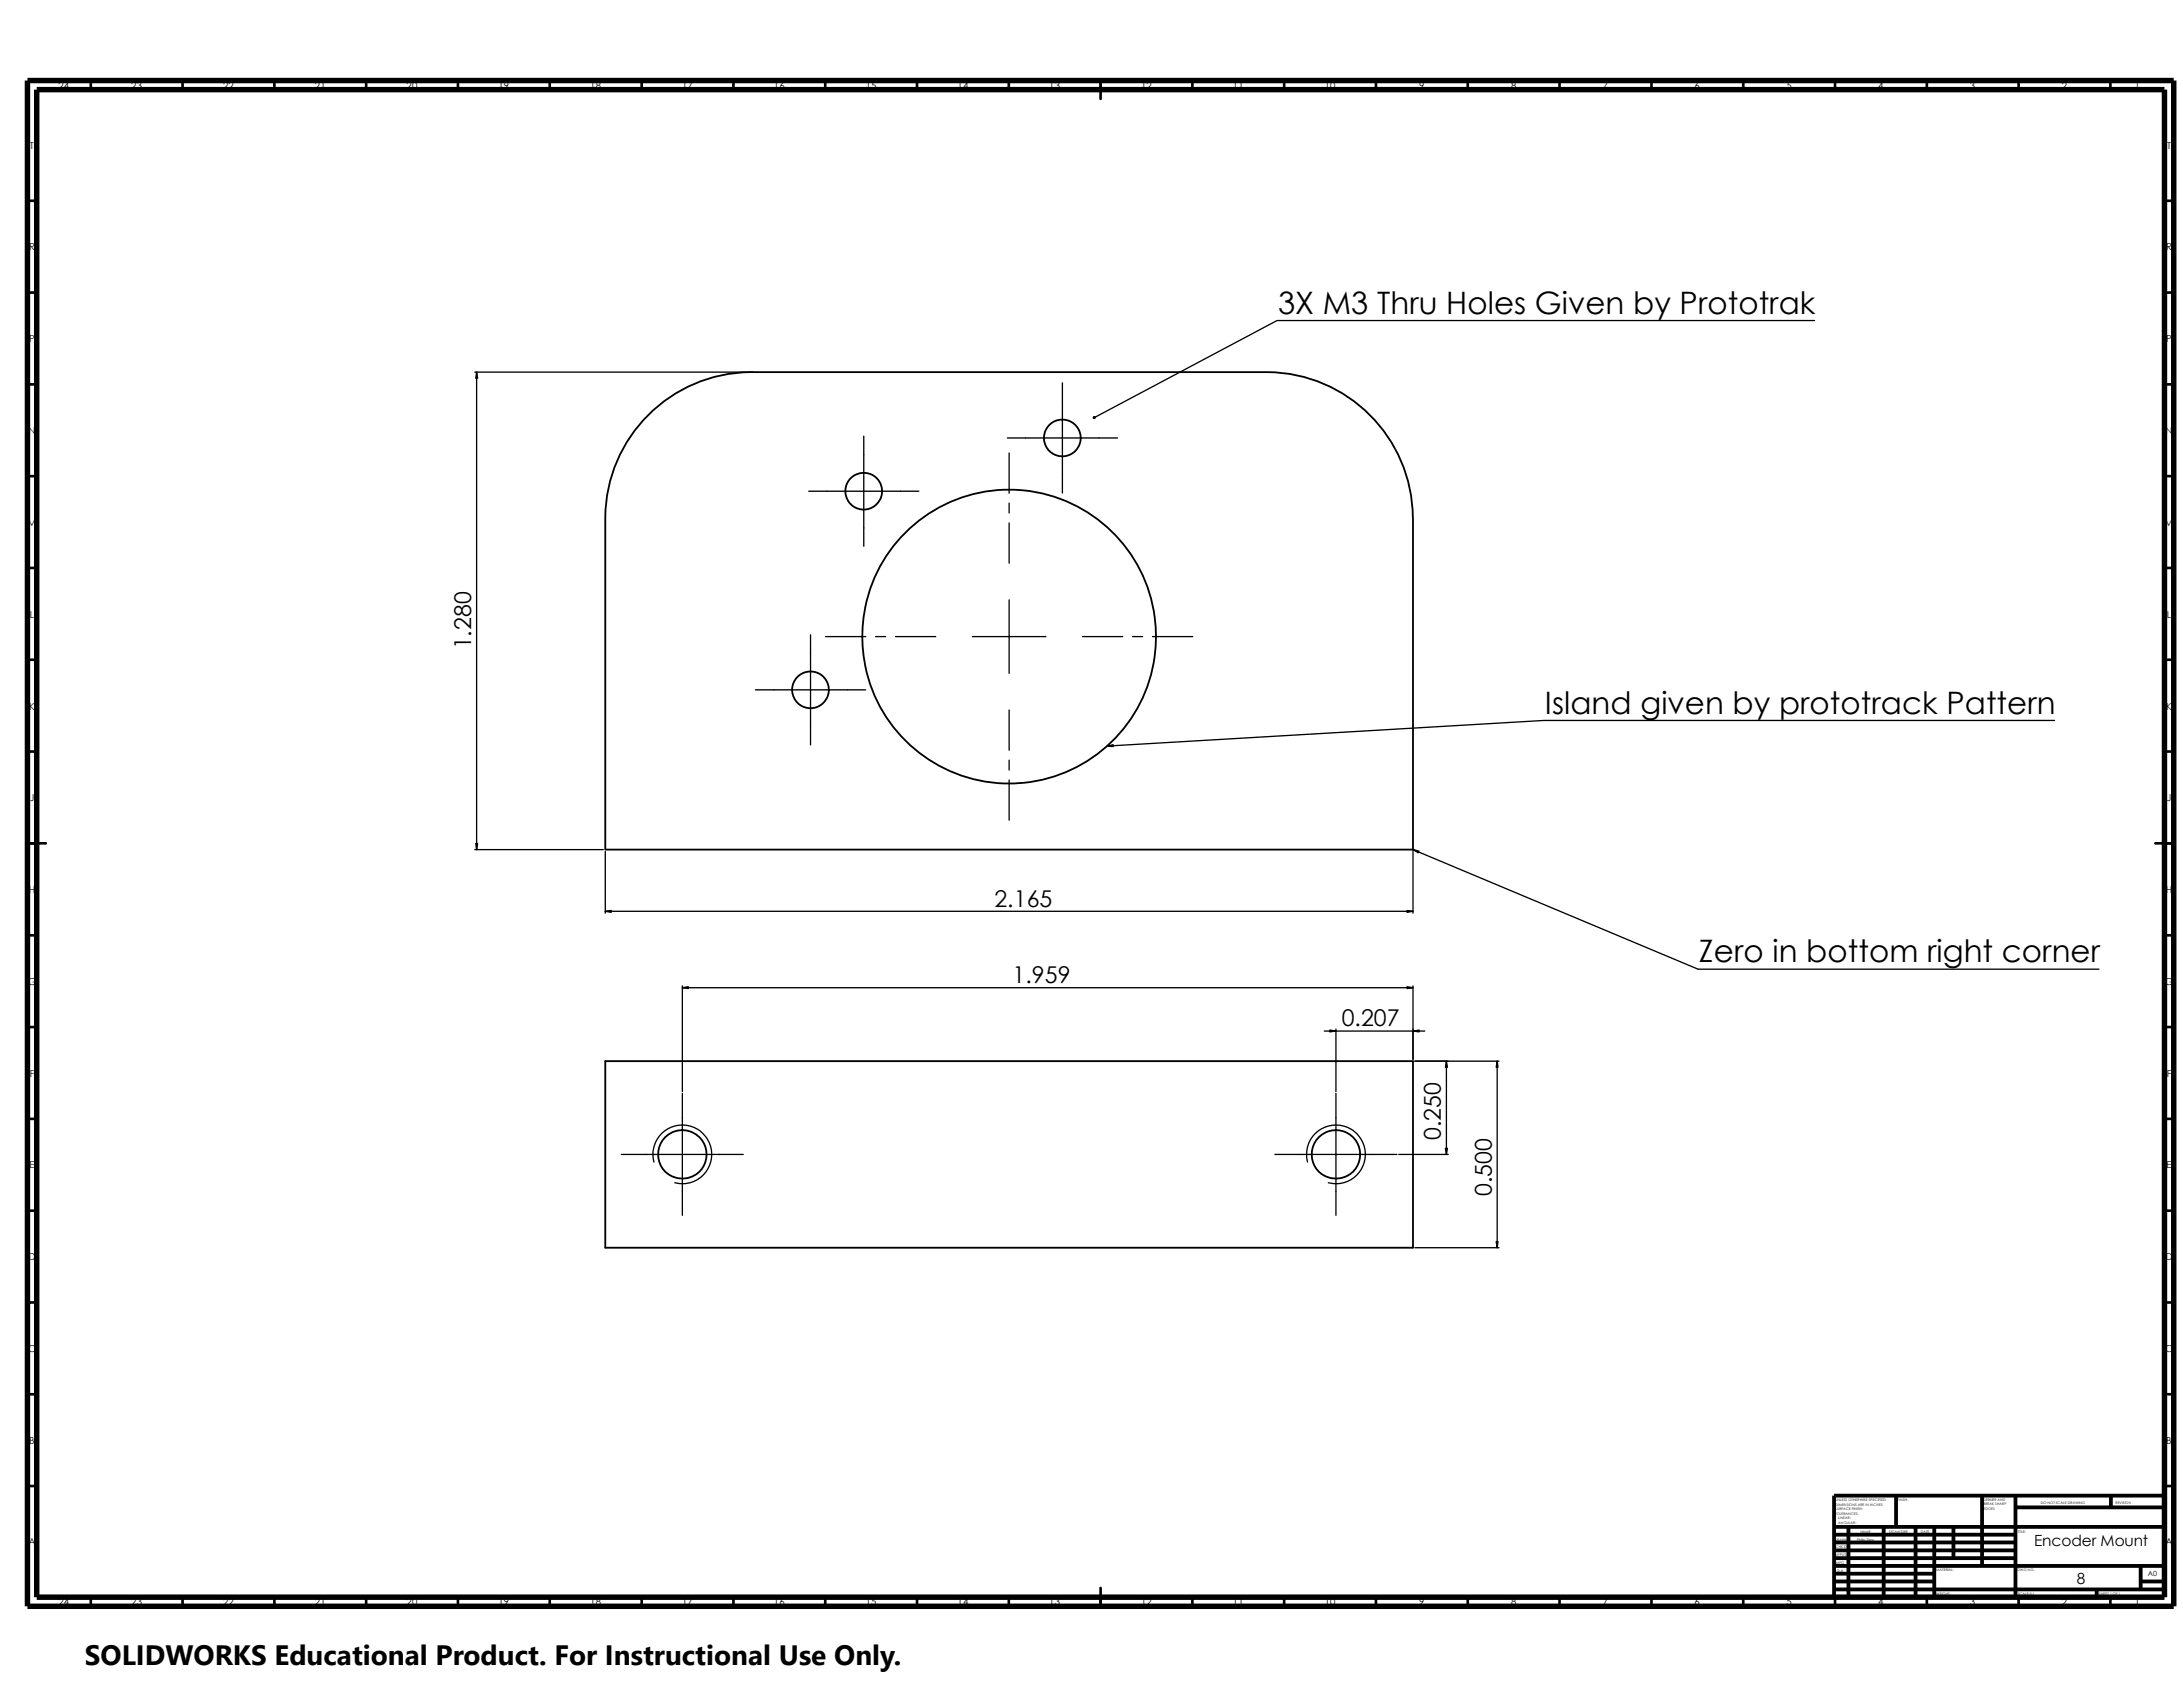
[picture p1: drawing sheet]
<svg xmlns="http://www.w3.org/2000/svg" width="279mm" height="216mm" viewBox="0 0 279 216" stroke-linecap="round" stroke-linejoin="round" font-family="sans-serif">
<defs><g id="words">
<g font-size="4">
<text x="163.6" y="40.2">3X M3 Thru Holes Given by Prototrak</text>
<text x="197.7" y="91.3">Island given by prototrack Pattern</text>
<text x="217.4" y="123.2">Zero in bottom right corner</text>
</g>
<text font-size="3.6" x="10.9" y="213">SOLIDWORKS Educational Product. For Instructional Use Only.</text>
<g font-size="3">
<text x="60.3" y="83.1" transform="rotate(-90 60.3 83.1)">1.280</text>
<text x="127.3" y="116">2.165</text>
<text x="129.6" y="125.8">1.959</text>
<text x="171.7" y="131.3">0.207</text>
<text x="184.4" y="145.9" transform="rotate(-90 184.4 145.9)">0.250</text>
<text x="190.9" y="153.1" transform="rotate(-90 190.9 153.1)">0.500</text>
</g>
<g font-size="2">
<text x="260.3" y="197.8">Encoder Mount</text>
<text x="265.8" y="202.7">8</text>
</g>
<g font-size="1.2">
<text x="7.5" y="11.4">24</text>
<text x="16.8" y="11.4">23</text>
<text x="28.6" y="11.4">22</text>
<text x="40.3" y="11.4">21</text>
<text x="52" y="11.4">20</text>
<text x="63.8" y="11.4">19</text>
<text x="75.5" y="11.4">18</text>
<text x="87.3" y="11.4">17</text>
<text x="99.1" y="11.4">16</text>
<text x="110.8" y="11.4">15</text>
<text x="122.6" y="11.4">14</text>
<text x="134.3" y="11.4">13</text>
<text x="146.1" y="11.4">12</text>
<text x="157.8" y="11.4">11</text>
<text x="169.5" y="11.4">10</text>
<text x="181.7" y="11.4">9</text>
<text x="193.4" y="11.4">8</text>
<text x="205.1" y="11.4">7</text>
<text x="216.9" y="11.4">6</text>
<text x="228.6" y="11.4">5</text>
<text x="240.4" y="11.4">4</text>
<text x="252.1" y="11.4">3</text>
<text x="263.9" y="11.4">2</text>
<text x="273.2" y="11.4">1</text>
<text x="3.8" y="19.1">T</text>
<text x="277.4" y="19.1">T</text>
<text x="3.7" y="32">R</text>
<text x="277.2" y="32">R</text>
<text x="3.7" y="43.8">P</text>
<text x="277.3" y="43.8">P</text>
<text x="3.6" y="55.6">N</text>
<text x="277.2" y="55.6">N</text>
<text x="3.5" y="67.3">M</text>
<text x="277.1" y="67.3">M</text>
<text x="3.8" y="79.1">L</text>
<text x="277.3" y="79.1">L</text>
<text x="3.7" y="90.8">K</text>
<text x="277.3" y="90.8">K</text>
<text x="3.8" y="102.6">J</text>
<text x="277.3" y="102.6">J</text>
<text x="3.7" y="114.3">H</text>
<text x="277.2" y="114.3">H</text>
<text x="3.6" y="126">G</text>
<text x="277.1" y="126">G</text>
<text x="3.8" y="137.8">F</text>
<text x="277.3" y="137.8">F</text>
<text x="3.8" y="149.5">E</text>
<text x="277.3" y="149.5">E</text>
<text x="3.6" y="161.3">D</text>
<text x="277.2" y="161.3">D</text>
<text x="3.6" y="173">C</text>
<text x="277.1" y="173">C</text>
<text x="3.7" y="184.8">B</text>
<text x="277.3" y="184.8">B</text>
<text x="3.6" y="197.8">A</text>
<text x="277.2" y="197.8">A</text>
<text x="7.5" y="205.5">24</text>
<text x="16.8" y="205.5">23</text>
<text x="28.6" y="205.5">22</text>
<text x="40.3" y="205.5">21</text>
<text x="52" y="205.5">20</text>
<text x="63.8" y="205.5">19</text>
<text x="75.5" y="205.5">18</text>
<text x="87.3" y="205.5">17</text>
<text x="99.1" y="205.5">16</text>
<text x="110.8" y="205.5">15</text>
<text x="122.6" y="205.5">14</text>
<text x="134.3" y="205.5">13</text>
<text x="146.1" y="205.5">12</text>
<text x="157.8" y="205.5">11</text>
<text x="169.5" y="205.5">10</text>
<text x="181.7" y="205.5">9</text>
<text x="193.4" y="205.5">8</text>
<text x="205.1" y="205.5">7</text>
<text x="216.9" y="205.5">6</text>
<text x="228.6" y="205.5">5</text>
<text x="240.4" y="205.5">4</text>
<text x="252.1" y="205.5">3</text>
<text x="263.9" y="205.5">2</text>
<text x="273.2" y="205.5">1</text>
</g>
<text font-size=".9" x="274.9" y="201.7">A0</text>
<g font-size=".4">
<text x="234.9" y="193.9">TOLERANCES:</text>
<text x="234.9" y="192.1">UNLESS OTHERWISE SPECIFIED:</text>
<text x="234.9" y="192.7">DIMENSIONS ARE IN INCHES</text>
<text x="234.9" y="193.3">SURFACE FINISH:</text>
<text x="234.9" y="197.2">DRAWN</text>
<text x="235.3" y="194.5">LINEAR:</text>
<text x="235.3" y="195">ANGULAR:</text>
<text x="237.7" y="197.2">Philip Sieg</text>
<text x="238.1" y="196.2">NAME</text>
<text x="241.8" y="196.2">SIGNATURE</text>
<text x="242.8" y="192.1">FINISH:</text>
<text x="245.8" y="196.2">DATE</text>
<text x="253.9" y="193.3">EDGES</text>
<text x="253.9" y="192.1">DEBURR AND</text>
<text x="253.9" y="192.7">BREAK SHARP</text>
<text x="258.3" y="196.2">TITLE:</text>
<text x="261.2" y="192.4">DO NOT SCALE DRAWING</text>
<text x="270.8" y="192.5">REVISION</text>
<text x="234.8" y="199.1">APPV'D</text>
<text x="235" y="198.2">CHK'D</text>
<text x="235" y="200.1">MFG</text>
<text x="235.1" y="201.1">Q.A</text>
<text x="247.8" y="201">MATERIAL:</text>
<text x="258.2" y="201">DWG NO.</text>
<text x="247.8" y="204.1">WEIGHT:</text>
<text x="258.3" y="204.1">SCALE:5:1</text>
<text x="268.7" y="204.1">SHEET 1 OF 1</text>
</g>
</g></defs>
<g fill="none" stroke="#000" stroke-width=".34">
<path d="M11.6 10.3v1.2M23.4 10.3v1.2M35.1 10.3v1.2M46.9 10.3v1.2M58.6 10.3v1.2M70.4 10.3v1.2M82.1 10.3v1.2M93.9 10.3v1.2M105.6 10.3v1.2M117.4 10.3v1.2M129.1 10.3v1.2M140.9 10.3v2.4"/>
<path d="M152.6 10.3v1.2M164.4 10.3v1.2M176.1 10.3v1.2M187.9 10.3v1.2M199.6 10.3v1.2M211.4 10.3v1.2M223.1 10.3v1.2M234.9 10.3v1.2M246.6 10.3v1.2M258.4 10.3v1.2M270.1 10.3v1.2M3.5 37.4h1.2"/>
<path d="M3.5 25.7h1.2M277 37.4h1.2M277 25.7h1.2M3.5 49.2h1.2M277 49.2h1.2M3.5 72.7h1.2M3.5 60.9h1.2M277 72.7h1.2M277 60.9h1.2M3.5 84.4h1.2M3.5 96.2h1.2M277 84.4h1.2"/>
<path d="M277 96.2h1.2M3.5 119.7h1.2M5.9 107.9h-2.4M275.9 107.9h2.3M277 119.7h1.2M3.5 131.4h1.2M277 131.4h1.2M3.5 154.9h1.2M3.5 143.2h1.2M277 154.9h1.2M277 143.2h1.2M3.5 166.7h1.2"/>
<path d="M3.5 178.4h1.2M277 166.7h1.2M277 178.4h1.2M3.5 190.2h1.2M277 190.2h1.2M11.6 204.4v1.2M23.4 204.4v1.2M35.1 204.4v1.2M46.9 204.4v1.2M58.6 204.4v1.2M70.4 204.4v1.2M82.1 204.4v1.2"/>
<path d="M93.9 204.4v1.2M105.6 204.4v1.2M117.4 204.4v1.2M129.1 204.4v1.2M140.9 203.2v2.4M152.6 204.4v1.2M164.4 204.4v1.2M176.1 204.4v1.2M187.9 204.4v1.2M199.6 204.4v1.2M211.4 204.4v1.2M223.1 204.4v1.2"/>
<path d="M234.9 204.4v1.2M246.6 204.4v1.2M258.4 204.4v1.2M270.1 204.4v1.2"/>
</g>
<g fill="none" stroke="#000" stroke-width=".49">
<path d="M234.7 198.4h23.3M234.7 199.4h23.3M234.7 196.4h23.3M234.7 197.4h23.3M234.7 195.4h42.3M236.6 195.4v9M241.1 195.4v9M242.7 191.4v4M245.2 195.4v9M247.6 195.4v9M250 195.4v4M253.7 191.4v9"/>
<path d="M258 192.9h19M258 191.4v13M270.2 191.4v1.5M277 191.4h-42.3v13M234.7 202.4h12.9M234.7 200.4h42.3M234.7 201.4h12.9M234.7 203.4h42.3M268.4 203.4v1M274 200.4v3M274 202.4h3"/>
</g>
<path d="M3.5 10.3h274.7v195.3h-274.7zM4.7 11.5h272.3v192.9h-272.3z" fill="none" stroke="#000" stroke-width=".7" stroke-linecap="butt"/>
<g fill="none" stroke="#000" stroke-width=".23">
<path d="M82.4 53.7a18.8 18.8 0 0 1 13.9-6.1h65.8a18.8 18.8 0 0 1 18.7 18.8v42.3h-103.3v-42.3a18.7 18.7 0 0 1 4.9-12.7zM77.5 135.8h103.3v23.9h-103.3z"/>
<circle cx="136" cy="56" r="2.36"/>
<circle cx="110.5" cy="62.9" r="2.35"/>
<circle cx="103.7" cy="88.3" r="2.35"/>
<circle cx="129.2" cy="81.5" r="18.8"/>
<circle cx="87.3" cy="147.7" r="3.1"/>
<circle cx="171" cy="147.7" r="3.1"/>
</g>
<g fill="none" stroke="#000" stroke-width=".17">
<path d="M60.8 47.6h35.2M61 47.6v61.1M110.6 55.8v14.1M128.9 56h14.1M129.2 58v5.1M136 49v14.1M232.2 41h-68.8l-23.3 12.4M103.5 62.9h14.1M129.2 64.4v1.3M129.2 66.9v5.2M129.2 76.8v9.4M96.7 88.3h14.1"/>
<path d="M103.7 81.2v14.1M105.7 81.5h5.1M112.1 81.5h1.2M114.6 81.5h5.2M124.5 81.5h9.4M129.2 90.9v5.1M129.2 97.3v1.3M129.2 99.8v5.2M138.6 81.5h5.1M145 81.5h1.2M147.5 81.5h5.2M263 92.2h-65.4l-55.9 3.3"/>
<path d="M60.8 108.7h16.4M77.5 109v7.9M77.5 116.6h103.3M180.8 108.7l36.5 15.3h51.3M180.8 109v7.9M87.3 126.2v13.5M87.3 139.9v15.6M87.3 126.4h93.5M169.5 132h12.9M171 131.7v8M171 139.9v15.6M180.8 126.2v9.4"/>
<path d="M181.1 135.8h10.8M185.1 135.8v11.9M191.6 135.8v23.9M79.5 147.7h15.6M83.7 148.7a3.8 3.8 0 0 1 3.3-4.7 3.8 3.8 0 0 1 4.1 4 3.8 3.8 0 0 1-4.7 3.4M163.2 147.7h15.6M167.3 148.7a3.8 3.8 0 0 1 3.3-4.7 3.8 3.8 0 0 1 4.1 4 3.8 3.8 0 0 1-4.7 3.4M179 147.7h6.4M181.1 159.7h10.8"/>
</g>
<g fill="#000" stroke="#000" stroke-width=".17">
<path d="M61 47.6l.1 .8h-.2z" fill-rule="evenodd"/>
<path d="M139.9 53.4l.2-.1 .1 .2-.2 .1v-.1l.1-.1-.1 .1z" fill-rule="evenodd"/>
<path d="M141.7 95.5l.8-.2v.2z" fill-rule="evenodd"/>
<path d="M60.9 108h.2l-.1 .7z" fill-rule="evenodd"/>
<path d="M77.5 116.6l.7-.1v.3z" fill-rule="evenodd"/>
<path d="M180.1 116.5l.7 .1-.7 .2z" fill-rule="evenodd"/>
<path d="M180.8 108.7l.8 .2-.1 .2z" fill-rule="evenodd"/>
<path d="M87.3 126.4l.8-.1v.2z" fill-rule="evenodd"/>
<path d="M170.2 131.8l.8 .2-.8 .1z" fill-rule="evenodd"/>
<path d="M180.8 132l.8-.2v.3z" fill-rule="evenodd"/>
<path d="M180.1 126.3l.7 .1-.7 .1z" fill-rule="evenodd"/>
<path d="M185.1 135.8l.2 .8h-.3z" fill-rule="evenodd"/>
<path d="M191.6 135.8l.1 .8h-.2z" fill-rule="evenodd"/>
<path d="M185 147h.3l-.2 .7z" fill-rule="evenodd"/>
<path d="M191.5 158.9h.2l-.1 .8z" fill-rule="evenodd"/>
</g>
<path d="M10.9 209.2h104.7v6.7h-104.7z" fill="#fff"/>
<use href="#words"/>
</svg>
